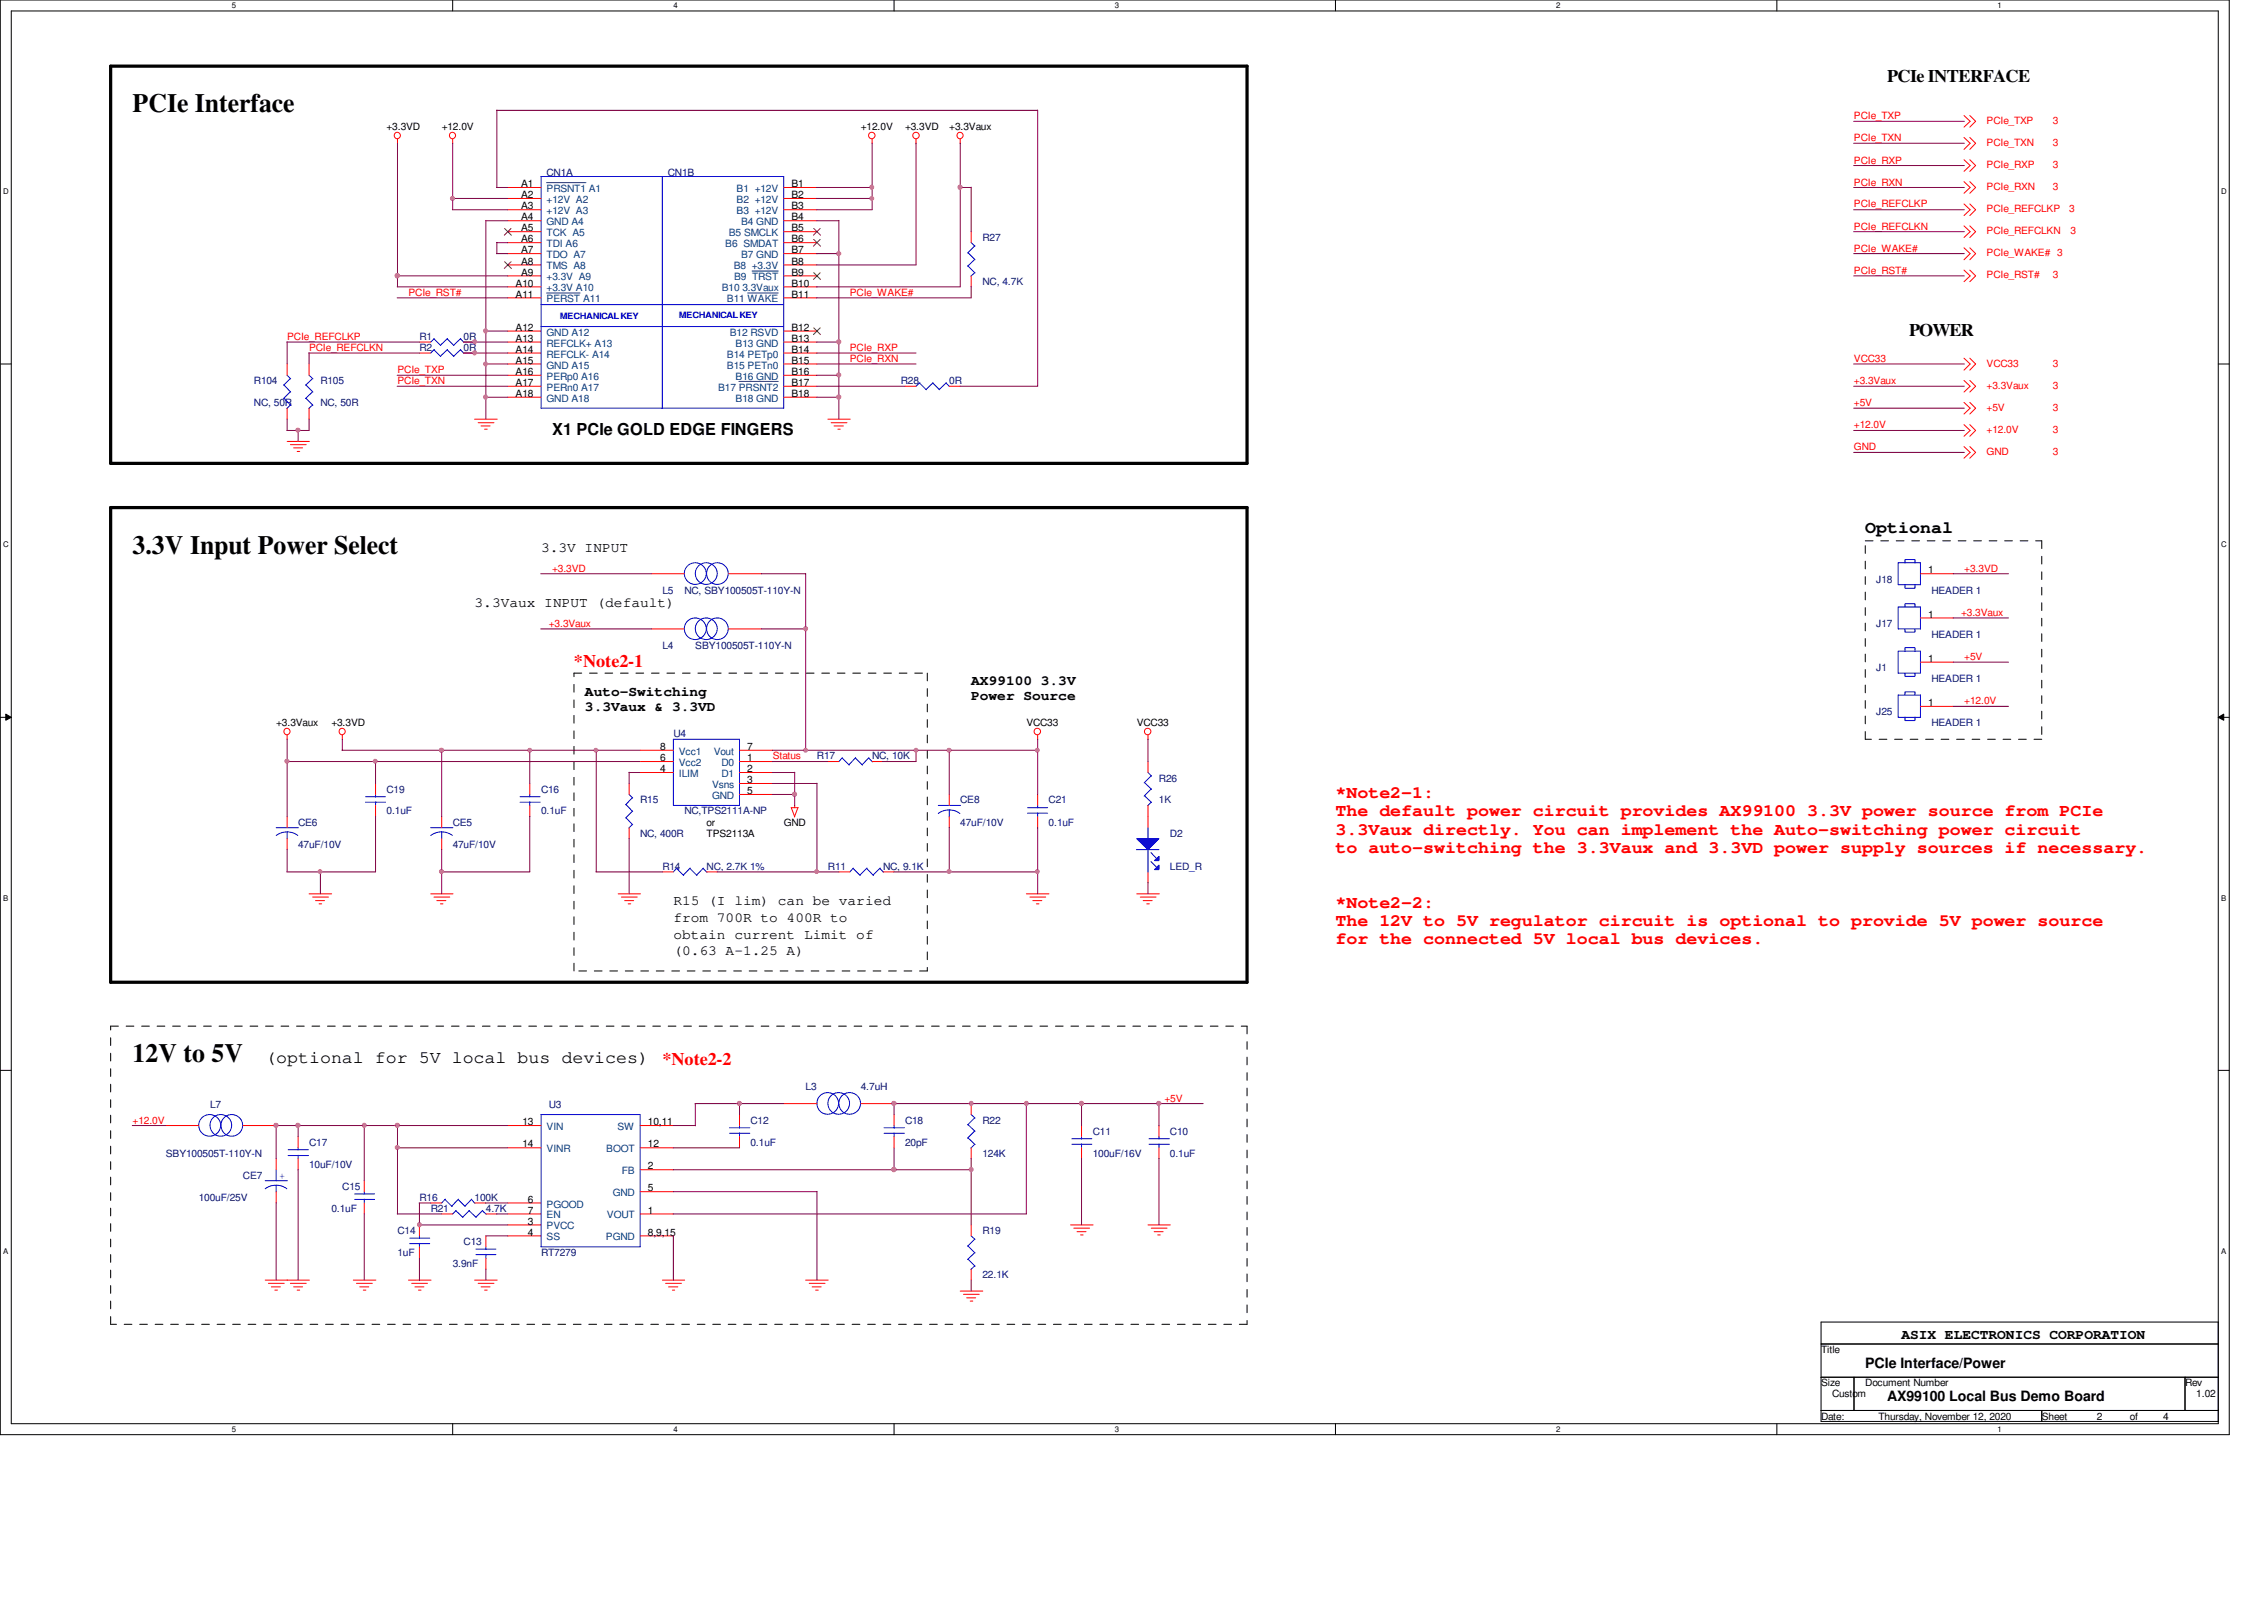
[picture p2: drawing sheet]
<svg xmlns="http://www.w3.org/2000/svg" width="297mm" height="210mm" viewBox="0 0 297 210" stroke-linecap="round" stroke-linejoin="round" font-family="sans-serif">
<defs><g id="words">
<g font-size="3.5">
<text x="17.4" y="14.7">PCIe Interface</text>
<text x="17.4" y="72.6">3.3V Input Power Select</text>
<text x="17.4" y="139.3">12V to 5V</text>
</g>
<g font-size="2.3">
<text x="247.6" y="10.8">PCIe INTERFACE</text>
<text x="250.5" y="44.1">POWER</text>
<text x="244.7" y="69.9">Optional</text>
<text x="34.8" y="139.4">(optional for 5V local bus devices)</text>
</g>
<g font-size="2.3" fill="#f00">
<text x="75.3" y="87.5">*Note2-1</text>
<text x="175.2" y="104.7">*Note2-1:</text>
<text x="175.2" y="107.1">The default power circuit provides AX99100 3.3V power source from PCIe</text>
<text x="175.2" y="109.5">3.3Vaux directly. You can implement the Auto-switching power circuit</text>
<text x="175.2" y="111.9">to auto-switching the 3.3Vaux and 3.3VD power supply sources if necessary.</text>
<text x="175.2" y="119.2">*Note2-2:</text>
<text x="175.2" y="121.5">The 12V to 5V regulator circuit is optional to provide 5V power source</text>
<text x="175.2" y="123.8">for the connected 5V local bus devices.</text>
<text x="86.9" y="139.7">*Note2-2</text>
</g>
<text font-size="2.2" x="72.4" y="57">X1 PCIe GOLD EDGE FINGERS</text>
<g font-size="1.9">
<text x="71" y="72.4">3.3V INPUT</text>
<text x="62.3" y="79.7">3.3Vaux INPUT (default)</text>
<text x="127.4" y="89.9">AX99100 3.3V</text>
<text x="76.7" y="91.3">Auto-Switching</text>
<text x="76.7" y="93.3">3.3Vaux &amp; 3.3VD</text>
<text x="127.4" y="91.8">Power Source</text>
<text x="88.3" y="118.7">R15 (I lim) can be varied</text>
<text x="88.3" y="120.9">from 700R to 400R to</text>
<text x="88.3" y="123.1">obtain current Limit of</text>
<text x="88.3" y="125.3">(0.63 A-1.25 A)</text>
<text x="244.7" y="179.5">PCIe Interface/Power</text>
<text x="249.5" y="175.7">ASIX ELECTRONICS CORPORATION</text>
<text x="247.6" y="183.8">AX99100 Local Bus Demo Board</text>
</g>
<g font-size="1.3">
<text x="50.7" y="17.1">+3.3VD</text>
<text x="58" y="17.1">+12.0V</text>
<text x="112.9" y="17.1">+12.0V</text>
<text x="118.7" y="17.1">+3.3VD</text>
<text x="124.5" y="17.1">+3.3Vaux</text>
<text x="68.4" y="24.6">A1</text>
<text x="68.4" y="26">A2</text>
<text x="68.4" y="27.5">A3</text>
<text x="68.4" y="28.9">A4</text>
<text x="103.8" y="24.6">B1</text>
<text x="103.8" y="26">B2</text>
<text x="103.8" y="27.5">B3</text>
<text x="103.8" y="28.9">B4</text>
<text x="68.4" y="30.4">A5</text>
<text x="68.4" y="31.8">A6</text>
<text x="68.4" y="33.2">A7</text>
<text x="68.4" y="34.7">A8</text>
<text x="103.8" y="30.4">B5</text>
<text x="103.8" y="31.8">B6</text>
<text x="103.8" y="33.2">B7</text>
<text x="103.8" y="34.7">B8</text>
<text x="67.6" y="37.6">A10</text>
<text x="67.6" y="39">A11</text>
<text x="68.4" y="36.2">A9</text>
<text x="103.8" y="36.2">B9</text>
<text x="103.8" y="37.6">B10</text>
<text x="103.8" y="39">B11</text>
<text x="67.6" y="43.4">A12</text>
<text x="67.6" y="44.8">A13</text>
<text x="67.6" y="46.3">A14</text>
<text x="67.6" y="47.7">A15</text>
<text x="103.8" y="43.4">B12</text>
<text x="103.8" y="44.8">B13</text>
<text x="103.8" y="46.3">B14</text>
<text x="103.8" y="47.7">B15</text>
<text x="67.6" y="49.2">A16</text>
<text x="67.6" y="50.6">A17</text>
<text x="67.6" y="52.1">A18</text>
<text x="103.8" y="49.2">B16</text>
<text x="103.8" y="50.6">B17</text>
<text x="103.8" y="52.1">B18</text>
<text x="253" y="75.2">1</text>
<text x="253" y="81">1</text>
<text x="253" y="86.8">1</text>
<text x="36.2" y="95.3">+3.3Vaux</text>
<text x="43.5" y="95.3">+3.3VD</text>
<text x="134.7" y="95.3">VCC33</text>
<text x="149.1" y="95.3">VCC33</text>
<text x="253" y="92.6">1</text>
<text x="86.6" y="98.4">8</text>
<text x="86.6" y="99.9">6</text>
<text x="86.6" y="101.3">4</text>
<text x="98" y="98.4">7</text>
<text x="98" y="99.9">1</text>
<text x="98" y="101.3">2</text>
<text x="98" y="102.7">3</text>
<text x="98" y="104.2">5</text>
<text x="92.7" y="109.8">TPS2113A</text>
<text x="92.7" y="108.3">or</text>
<text x="102.8" y="108.3">GND</text>
<text x="68.5" y="147.6">13</text>
<text x="85" y="147.6">10,11</text>
<text x="68.5" y="150.5">14</text>
<text x="85" y="150.5">12</text>
<text x="85" y="153.4">2</text>
<text x="69.3" y="157.8">6</text>
<text x="69.3" y="159.2">7</text>
<text x="69.3" y="160.7">3</text>
<text x="85" y="156.3">5</text>
<text x="85" y="159.2">1</text>
<text x="69.3" y="162.1">4</text>
<text x="85" y="162.1">8,9,15</text>
<text x="238.9" y="177.5">Title</text>
<text x="238.9" y="181.9">Size</text>
<text x="240.4" y="183.3">Custom</text>
<text x="244.7" y="181.9">Document Number</text>
<text x="286.7" y="181.9">Rev</text>
<text x="288.2" y="183.3">1.02</text>
<text x="238.9" y="186.2">Date:</text>
<text x="246.5" y="186.2">Thursday, November 12, 2020</text>
<text x="267.9" y="186.2">Sheet</text>
<text x="275.1" y="186.2">2</text>
<text x="279.4" y="186.2">of</text>
<text x="283.8" y="186.2">4</text>
</g>
<g font-size="1.3" fill="#f00">
<text x="243.2" y="15.7">PCIe_TXP</text>
<text x="260.6" y="16.2">PCIe_TXP</text>
<text x="269.3" y="16.2">3</text>
<text x="243.2" y="18.5">PCIe_TXN</text>
<text x="243.2" y="21.5">PCIe_RXP</text>
<text x="260.6" y="19.1">PCIe_TXN</text>
<text x="260.6" y="22">PCIe_RXP</text>
<text x="269.3" y="19.1">3</text>
<text x="269.3" y="22">3</text>
<text x="243.2" y="27.2">PCIe_REFCLKP</text>
<text x="243.2" y="24.3">PCIe_RXN</text>
<text x="260.6" y="24.9">PCIe_RXN</text>
<text x="260.6" y="27.8">PCIe_REFCLKP</text>
<text x="269.3" y="24.9">3</text>
<text x="271.5" y="27.8">3</text>
<text x="243.2" y="30.1">PCIe_REFCLKN</text>
<text x="243.2" y="35.9">PCIe_RST#</text>
<text x="243.2" y="33">PCIe_WAKE#</text>
<text x="260.6" y="30.7">PCIe_REFCLKN</text>
<text x="260.6" y="33.6">PCIe_WAKE# 3</text>
<text x="271.6" y="30.7">3</text>
<text x="53.6" y="38.8">PCIe_RST#</text>
<text x="111.5" y="38.8">PCIe_WAKE#</text>
<text x="260.6" y="36.5">PCIe_RST#</text>
<text x="269.3" y="36.5">3</text>
<text x="37.7" y="44.6">PCIe_REFCLKP</text>
<text x="40.6" y="46.1">PCIe_REFCLKN</text>
<text x="111.5" y="46.1">PCIe_RXP</text>
<text x="111.5" y="47.5">PCIe_RXN</text>
<text x="243.2" y="47.5">VCC33</text>
<text x="52.2" y="48.9">PCIe_TXP</text>
<text x="52.2" y="50.4">PCIe_TXN</text>
<text x="243.2" y="53.3">+5V</text>
<text x="243.2" y="50.4">+3.3Vaux</text>
<text x="260.6" y="48.1">VCC33</text>
<text x="260.6" y="51">+3.3Vaux</text>
<text x="260.6" y="53.9">+5V</text>
<text x="269.3" y="48.1">3</text>
<text x="269.3" y="53.9">3</text>
<text x="269.3" y="51">3</text>
<text x="243.2" y="56.2">+12.0V</text>
<text x="243.2" y="59.1">GND</text>
<text x="260.6" y="59.6">GND</text>
<text x="260.6" y="56.8">+12.0V</text>
<text x="269.3" y="59.6">3</text>
<text x="269.3" y="56.8">3</text>
<text x="72.4" y="75">+3.3VD</text>
<text x="257.7" y="75">+3.3VD</text>
<text x="72" y="82.3">+3.3Vaux</text>
<text x="257.3" y="80.8">+3.3Vaux</text>
<text x="257.7" y="86.6">+5V</text>
<text x="257.7" y="92.4">+12.0V</text>
<text x="101.4" y="99.6">Status</text>
<text x="17.4" y="147.4">+12.0V</text>
<text x="152.8" y="144.5">+5V</text>
</g>
<g font-size="1.3" fill="#00007f">
<text x="71.7" y="23">CN1A</text>
<text x="87.6" y="23">CN1B</text>
<text x="128.9" y="31.6">R27</text>
<text x="128.9" y="37.4">NC, 4.7K</text>
<text x="55" y="44.6">R1</text>
<text x="55" y="46.1">R2</text>
<text x="60.8" y="44.6">0R</text>
<text x="60.8" y="46.1">0R</text>
<text x="33.3" y="50.4">R104</text>
<text x="33.3" y="53.3">NC, 50R</text>
<text x="42" y="50.4">R105</text>
<text x="42" y="53.3">NC, 50R</text>
<text x="118.2" y="50.4">R28</text>
<text x="124.5" y="50.4">0R</text>
<text x="86.9" y="77.9">L5</text>
<text x="89.8" y="77.9">NC, SBY100505T-110Y-N</text>
<text x="246.2" y="76.5">J18</text>
<text x="253.4" y="77.9">HEADER 1</text>
<text x="246.2" y="82.3">J17</text>
<text x="253.4" y="83.7">HEADER 1</text>
<text x="86.9" y="85.1">L4</text>
<text x="91.2" y="85.1">SBY100505T-110Y-N</text>
<text x="246.2" y="88.1">J1</text>
<text x="253.4" y="89.5">HEADER 1</text>
<text x="246.2" y="93.9">J25</text>
<text x="253.4" y="95.3">HEADER 1</text>
<text x="88.3" y="96.7">U4</text>
<text x="107.2" y="99.6">R17</text>
<text x="114.4" y="99.6">NC, 10K</text>
<text x="50.7" y="104">C19</text>
<text x="50.7" y="106.8">0.1uF</text>
<text x="71" y="104">C16</text>
<text x="71" y="106.8">0.1uF</text>
<text x="84" y="105.4">R15</text>
<text x="89.8" y="106.8">NC,TPS2111A-NP</text>
<text x="126" y="105.4">CE8</text>
<text x="137.6" y="105.4">C21</text>
<text x="152.1" y="102.5">R26</text>
<text x="152.1" y="105.4">1K</text>
<text x="39.1" y="108.3">CE6</text>
<text x="39.1" y="111.2">47uF/10V</text>
<text x="59.4" y="108.3">CE5</text>
<text x="59.4" y="111.2">47uF/10V</text>
<text x="84" y="109.8">NC, 400R</text>
<text x="126" y="108.3">47uF/10V</text>
<text x="137.6" y="108.3">0.1uF</text>
<text x="153.5" y="109.8">D2</text>
<text x="86.9" y="114.1">R14</text>
<text x="92.7" y="114.1">NC, 2.7K 1%</text>
<text x="108.6" y="114.1">R11</text>
<text x="115.9" y="114.1">NC, 9.1K</text>
<text x="153.5" y="114.1">LED_R</text>
<text x="105.7" y="143">L3</text>
<text x="112.9" y="143">4.7uH</text>
<text x="27.6" y="145.4">L7</text>
<text x="72" y="145.4">U3</text>
<text x="98.5" y="147.4">C12</text>
<text x="118.7" y="147.4">C18</text>
<text x="128.9" y="147.4">R22</text>
<text x="143.4" y="148.8">C11</text>
<text x="153.5" y="148.8">C10</text>
<text x="21.8" y="151.8">SBY100505T-110Y-N</text>
<text x="31.9" y="154.6">CE7</text>
<text x="40.6" y="150.3">C17</text>
<text x="40.6" y="153.2">10uF/10V</text>
<text x="98.5" y="150.3">0.1uF</text>
<text x="118.7" y="150.3">20pF</text>
<text x="128.9" y="151.8">124K</text>
<text x="143.4" y="151.8">100uF/16V</text>
<text x="153.5" y="151.8">0.1uF</text>
<text x="26.1" y="157.5">100uF/25V</text>
<text x="43.5" y="159">0.1uF</text>
<text x="44.9" y="156.1">C15</text>
<text x="52.2" y="161.9">C14</text>
<text x="55" y="157.5">R16</text>
<text x="56.5" y="159">R21</text>
<text x="62.3" y="157.5">100K</text>
<text x="63.8" y="159">4.7K</text>
<text x="128.9" y="161.9">R19</text>
<text x="52.2" y="164.8">1uF</text>
<text x="59.4" y="166.2">3.9nF</text>
<text x="60.8" y="163.3">C13</text>
<text x="71" y="164.8">RT7279</text>
<text x="128.9" y="167.7">22.1K</text>
</g>
<g font-size="1.3" fill="#00407f">
<text x="71.7" y="25.2">PRSNT1 A1</text>
<text x="71.7" y="26.6">+12V A2</text>
<text x="71.7" y="28.1">+12V A3</text>
<text x="71.7" y="29.5">GND A4</text>
<text x="96.6" y="25.2">B1 +12V</text>
<text x="96.6" y="26.6">B2 +12V</text>
<text x="96.6" y="28.1">B3 +12V</text>
<text x="97.2" y="29.5">B4 GND</text>
<text x="71.7" y="31">TCK A5</text>
<text x="71.7" y="32.4">TDI A6</text>
<text x="71.7" y="33.9">TDO A7</text>
<text x="71.7" y="35.3">TMS A8</text>
<text x="95.2" y="32.4">B6 SMDAT</text>
<text x="95.6" y="31">B5 SMCLK</text>
<text x="96.3" y="35.3">B8 +3.3V</text>
<text x="97.2" y="33.9">B7 GND</text>
<text x="71.7" y="36.8">+3.3V A9</text>
<text x="71.7" y="38.2">+3.3V A10</text>
<text x="71.7" y="39.7">PERST A11</text>
<text x="94.7" y="38.2">B10 3.3Vaux</text>
<text x="95.4" y="39.7">B11 WAKE</text>
<text x="96.3" y="36.8">B9 TRST</text>
<text x="71.7" y="44">GND A12</text>
<text x="71.7" y="45.5">REFCLK+ A13</text>
<text x="71.7" y="46.9">REFCLK- A14</text>
<text x="95.4" y="46.9">B14 PETp0</text>
<text x="95.8" y="44">B12 RSVD</text>
<text x="96.5" y="45.5">B13 GND</text>
<text x="71.7" y="48.3">GND A15</text>
<text x="71.7" y="49.8">PERp0 A16</text>
<text x="71.7" y="51.3">PERn0 A17</text>
<text x="71.7" y="52.7">GND A18</text>
<text x="94.2" y="51.3">B17 PRSNT2</text>
<text x="95.4" y="48.3">B15 PETn0</text>
<text x="96.5" y="49.8">B16 GND</text>
<text x="96.5" y="52.7">B18 GND</text>
<text x="89.1" y="99">Vcc1</text>
<text x="89.1" y="100.5">Vcc2</text>
<text x="89.1" y="101.9">ILIM</text>
<text x="93.6" y="99">Vout</text>
<text x="94.7" y="100.5">D0</text>
<text x="94.7" y="101.9">D1</text>
<text x="93.4" y="103.4">Vsns</text>
<text x="93.4" y="104.8">GND</text>
<text x="71.7" y="148.3">VIN</text>
<text x="81" y="148.3">SW</text>
<text x="71.7" y="151.2">VINR</text>
<text x="79.5" y="151.2">BOOT</text>
<text x="81.6" y="154.1">FB</text>
<text x="71.7" y="158.4">PGOOD</text>
<text x="71.7" y="159.9">EN</text>
<text x="71.7" y="161.3">PVCC</text>
<text x="79.6" y="159.9">VOUT</text>
<text x="80.4" y="156.9">GND</text>
<text x="71.7" y="162.7">SS</text>
<text x="79.5" y="162.7">PGND</text>
</g>
<text font-size="1.3" fill="#00f" x="36.7" y="154.6">+</text>
<g font-size="1.1" fill="#00f">
<text x="73.4" y="41.9">MECHANICAL KEY</text>
<text x="89.1" y="41.7">MECHANICAL KEY</text>
</g>
<g font-size="1">
<text x="30.4" y="1.1">5</text>
<text x="88.3" y="1.1">4</text>
<text x="146.3" y="1.1">3</text>
<text x="204.2" y="1.1">2</text>
<text x="262.1" y="1.1">1</text>
<text x=".4" y="25.5">D</text>
<text x="291.4" y="25.5">D</text>
<text x=".4" y="71.8">C</text>
<text x="291.4" y="71.8">C</text>
<text x=".4" y="118.2">B</text>
<text x="291.4" y="118.2">B</text>
<text x=".4" y="164.5">A</text>
<text x="291.4" y="164.5">A</text>
<text x="30.4" y="187.8">5</text>
<text x="88.3" y="187.8">4</text>
<text x="146.3" y="187.8">3</text>
<text x="204.2" y="187.8">2</text>
<text x="262.1" y="187.8">1</text>
</g>
</g></defs>
<path d="M0 0h292.5v188.2h-292.5zM1.5 1.4h289.5v185.4h-289.5z" fill="none" stroke="#000" stroke-width=".13"/>
<g fill="#fff">
<path d="M30.4 .2h.6v1.1h-.6z"/>
<path d="M30.4 186.9h.6v1.2h-.6z"/>
</g>
<path d="M59.4 0v1.4M59.4 186.8v1.4" fill="none" stroke="#000" stroke-width=".13"/>
<g fill="#fff">
<path d="M88.3 .2h.6v1.1h-.6z"/>
<path d="M88.3 186.9h.6v1.2h-.6z"/>
</g>
<path d="M117.3 0v1.4M117.3 186.8v1.4" fill="none" stroke="#000" stroke-width=".13"/>
<g fill="#fff">
<path d="M146.3 .2h.5v1.1h-.5z"/>
<path d="M146.3 186.9h.5v1.2h-.5z"/>
</g>
<path d="M175.2 0v1.4M175.2 186.8v1.4" fill="none" stroke="#000" stroke-width=".13"/>
<g fill="#fff">
<path d="M204.2 .2h.5v1.1h-.5z"/>
<path d="M204.2 186.9h.5v1.2h-.5z"/>
</g>
<path d="M233.1 0v1.4M233.1 186.8v1.4" fill="none" stroke="#000" stroke-width=".13"/>
<g fill="#fff">
<path d="M262.1 .2h.5v1.1h-.5z"/>
<path d="M262.1 186.9h.5v1.2h-.5z"/>
<path d="M.4 24.6h.7v1.1h-.7z"/>
<path d="M291.4 24.6h.7v1.1h-.7z"/>
<path d="M.4 70.9h.7v1.2h-.7z"/>
<path d="M291.4 70.9h.7v1.2h-.7z"/>
</g>
<path d="M0 47.8h1.5M291 47.8h1.5" fill="none" stroke="#000" stroke-width=".13"/>
<g fill="#fff">
<path d="M.4 117.3h.7v1.1h-.7z"/>
<path d="M291.4 117.3h.7v1.1h-.7z"/>
</g>
<path d="M0 94.1h1.5M.8 93.7l.7 .4-.7 .4zM291 94.1l.8-.4v.8zM291 94.1h1.5" fill="none" stroke="#000" stroke-width=".13"/>
<path d="M.8 93.7l.7 .4-.7 .4zM291 94.1l.8-.4v.8z" fill="#000"/>
<g fill="#fff">
<path d="M.4 163.6h.7v1.1h-.7z"/>
<path d="M291.4 163.6h.7v1.1h-.7z"/>
</g>
<path d="M0 140.4h1.5M291 140.4h1.5M238.9 173.4h52.1v13.1h-52.1zM238.9 176.3h52.1M238.9 180.7h52.1M238.9 185h52.1M243.2 180.7v4.3M267.9 185v1.5M286.7 180.7v4.3" fill="none" stroke="#000" stroke-width=".13"/>
<path d="M14.5 8.7h149.1v52.1h-149.1zM14.5 66.6h149.1v62.3h-149.1z" fill="none" stroke="#000" stroke-width=".42"/>
<path d="M244.7 71h23.2M267.9 71v26M75.3 88.3h46.4M121.7 88.3v39.1M244.7 97v-26M267.9 97h-23.2M14.5 134.6h149.1M75.3 127.4v-39.1M121.7 127.4h-46.4M163.6 134.6v39.1M14.5 173.7v-39.1M163.6 173.7h-149.1" fill="none" stroke="#000" stroke-width=".13" stroke-dasharray="1 1 1 1 1 1 1 1"/>
<g fill="none" stroke="#f00" stroke-width=".13">
<path d="M52.2 18.2v.6M59.4 18.2v.6M114.4 18.2v.6M120.2 18.2v.6M126 18.2v.6M257.7 15.2l.8 .7-.8 .8M257.7 18l.8 .8-.8 .8M258.4 15.2l.8 .7-.8 .8M258.4 18l.8 .8-.8 .8M257.7 21l.8 .7-.8 .8M257.7 23.8l.8 .8-.8 .8M257.7 26.8l.8 .7-.8 .8"/>
<path d="M257.7 29.6l.8 .8-.8 .8M257.7 32.5l.8 .8-.8 .8M257.7 35.4l.8 .8-.8 .8M258.4 21l.8 .7-.8 .8M258.4 23.8l.8 .8-.8 .8M258.4 26.8l.8 .7-.8 .8M258.4 29.6l.8 .8-.8 .8M258.4 32.5l.8 .8-.8 .8M258.4 35.4l.8 .8-.8 .8M37.7 57.9h2.9M38.1 58.3h2.1M38.5 58.8h1.2"/>
<path d="M39 59.2h.3M62.3 55h2.9M62.7 55.5h2.1M63.1 55.9h1.2M63.6 56.3h.3M108.6 55h2.9M109 55.5h2.1M109.4 55.9h1.3M109.9 56.3h.3M257.7 47l.8 .8-.8 .8M257.7 58.6l.8 .8-.8 .7M257.7 49.9l.8 .8-.8 .7"/>
<path d="M257.7 52.8l.8 .8-.8 .7M257.7 55.7l.8 .8-.8 .7M258.4 47l.8 .8-.8 .8M258.4 58.6l.8 .8-.8 .7M258.4 49.9l.8 .8-.8 .7M258.4 52.8l.8 .8-.8 .7M258.4 55.7l.8 .8-.8 .7M37.7 96.4v.6M44.9 96.4v.6M136.1 96.4v.6M150.6 96.4v.6M40.6 117.3h2.9"/>
<path d="M41 117.7h2.1M41.4 118.2h1.2M41.9 118.6h.3M56.5 117.3h2.9M56.9 117.7h2.1M57.3 118.2h1.2M57.8 118.6h.3M81.1 117.3h2.9M81.5 117.7h2.1M82 118.2h1.1M82.4 118.6h.4M103.8 105.9l.5 1.2"/>
<path d="M103.8 106h.9M104.3 105.6v.4M104.7 106l-.5 1.2M134.7 117.3h2.9M135.1 117.7h2.1M135.5 118.2h1.2M136 118.6h.3M149.1 117.3h3M149.6 117.7h2.1M150 118.2h1.2M150.4 118.6h.4M34.8 167.9h5.8"/>
<path d="M35.2 168.4h2.1M35.6 168.8h1.2M36.1 169.2h.3M38.1 168.4h2.1M38.5 168.8h1.2M39 169.2h.3M46.4 167.9h2.9M46.8 168.4h2M47.2 168.8h1.2M47.7 169.2h.3M53.6 167.9h3M54 168.4h2.1"/>
<path d="M54.4 168.8h1.2M54.9 169.2h.3M62.3 167.9h2.9M62.7 168.4h2.1M63.1 168.8h1.2M63.6 169.2h.3M86.9 167.9h2.9M87.3 168.4h2.1M87.7 168.8h1.2M88.2 169.2h.3M105.7 167.9h3M106.2 168.4h2"/>
<path d="M106.5 168.8h1.2M107 169.2h.4M126 169.4h2.9M126.4 169.8h2.1M126.8 170.3h1.2M127.3 170.7h.3M140.5 160.7h2.9M140.9 161.1h2.1M141.3 161.6h1.2M141.8 162h.3M150.6 160.7h2.9M151 161.1h2.1"/>
<path d="M151.4 161.6h1.2M151.9 162h.3"/>
<circle cx="52.1" cy="17.8" r=".42"/>
<circle cx="59.4" cy="17.8" r=".42"/>
<circle cx="114.4" cy="17.8" r=".43"/>
<circle cx="120.2" cy="17.8" r=".43"/>
<circle cx="125.9" cy="17.8" r=".42"/>
<circle cx="37.6" cy="96" r=".42"/>
<circle cx="44.9" cy="96" r=".42"/>
<circle cx="136.1" cy="96" r=".43"/>
<circle cx="150.6" cy="96" r=".43"/>
</g>
<path d="M149.1 110h3l-1.5 1.5z" fill="#00f"/>
<path d="M149.1 110h3l-1.5 1.5z" fill="none" stroke="#00f" stroke-width=".13"/>
<path d="M151.5 112.9l.6-.5v.5z" fill="#00f"/>
<path d="M151.5 112.9l.6-.5v.5z" fill="none" stroke="#00f" stroke-width=".13"/>
<path d="M151.5 114.1l.6-.6v.6z" fill="#00f"/>
<g fill="none" stroke="#00f" stroke-width=".13">
<path d="M71 40h31.8M71 23.2h31.8v30.4h-31.8zM86.9 23.2v30.4M127 33.1l.9 1M127 34.9l.9 .9M127.4 31.8l.5 .5M127.9 32.3l-.9 .9M127.9 34l-.9 .9M127.9 35.8l-.5 .4M37.3 50.5l.8 .9M37.3 52.2l.8 1M37.7 49.2l.4 .5"/>
<path d="M38.1 49.7l-.9 .8M38.1 51.4l-.9 .9M38.1 53.1l-.5 .5M40.1 50.5l1 .9M40.1 52.2l1 1M40.6 49.2l.5 .5M41 49.7l-.9 .8M41 51.4l-.9 .9M41 53.1l-.5 .5M56.9 44.4l.9 .9M56.9 45.9l.9 .9M57 44.4l-.5 .5"/>
<path d="M57 45.8l-.5 .5M58.7 44.4l.9 .9M58.7 45.9l.9 .9M58.7 44.4l-.9 .9M58.7 45.8l-.9 .9M60.4 44.4l.5 .5M60.4 45.9l.5 .5M60.4 44.4l-.9 .9M60.4 45.8l-.9 .9M71 42.8h31.8M120.6 50.2l.9 .9M120.7 50.2l-.5 .5"/>
<path d="M122.4 50.2l.9 .9M122.4 50.2l-.9 .9M124.1 50.2l.5 .5M124.2 50.2l-1 .9M249 79.6h3v2.9h-3zM249 73.8h3v2.9h-3zM249.9 79.6v-.4h1.3v.4M249.9 73.8v-.4h1.3v.4M249.9 76.7v.5h1.3v-.5M88.3 97h8.7v8.7h-8.7zM110.5 99.4l.9 1M110.5 99.4l-.4 .5"/>
<path d="M112.2 99.4l1 1M112.3 99.4l-.9 .9M114 99.4l.5 .5M114 99.4l-.9 .9M249 85.4h3v2.9h-3zM249 91.2h3v2.9h-3zM249.9 82.5v.4h1.3v-.4M249.9 85.4v-.4h1.3v.4M249.9 88.3v.4h1.3v-.4M249.9 91.2v-.4h1.3v.4M249.9 94.1v.4h1.3v-.4M36.2 108.6h3"/>
<path d="M37.7 109.1a2.31 2.31 0 0 1 1.4 .5M37.7 109.1a2.44 2.44 0 0 0-1.5 .5M37.7 109.1v1M48 105.2h2.6M48 104.5h2.6M49.3 104.2v.4M49.3 105.2v.5M56.5 108.6h2.9M58 109.1a2.31 2.31 0 0 1 1.3 .5M58 109.1a2.44 2.44 0 0 0-1.5 .5M58 109.1v1M68.2 105.2h2.7"/>
<path d="M68.2 104.5h2.7M69.5 104.2v.4M69.5 105.2v.5M82.1 105.5l.9 1M82.1 107.3l.9 .9M82.5 104.2l.5 .5M83 104.6l-.9 1M83 106.4l-.9 .9M83 108.2l-.5 .4M88.8 113.9l.9 1M88.8 113.9l-.5 .5M90.5 113.9l.9 1"/>
<path d="M90.5 113.9l-.8 .9M92.2 113.9l.5 .5M92.3 113.9l-.9 .9M111.9 113.9l1 1M112 113.9l-.5 .5M113.7 113.9l.9 1M113.7 113.9l-.9 .9M115.4 113.9l.5 .5M115.5 113.9l-.9 .9M123.1 105.7h2.9M124.5 106.3a2.14 2.14 0 0 1 1.4 .4M124.5 106.3a2.26 2.26 0 0 0-1.4 .4"/>
<path d="M124.5 106.3v.9M134.8 106.7h2.7M134.8 106h2.7M136.1 105.7v.3M136.1 106.6v.5M149.1 111.5h3M150.2 102.7l.9 .8M150.2 104.4l.9 .9M150.6 108.6v1.5M150.6 111.5v2.9M150.6 101.3l.5 .5M151 111.8l.8 .8"/>
<path d="M151 113l.8 .8M151 101.8l-.9 .9M151 103.5l-.9 .9M151 105.2l-.4 .5M151.5 114.1l.6-.6v.6zM34.8 154.9h2.9M36.2 155.5a2.14 2.14 0 0 1 1.4 .5M36.2 155.5a2.26 2.26 0 0 0-1.4 .5M36.2 153.5v1.4M36.2 155.5v.9M37.8 151.6h2.7M37.8 150.8h2.7"/>
<path d="M39.1 150.6v.3M39.1 151.6v.4M46.5 157.4h2.6M46.5 156.6h2.6M47.8 156.3v.4M47.8 157.3v.5M58.4 157.4l.9 .9M58.4 157.3l-.4 .5M59.8 158.8l.9 .9M59.9 158.8l-.5 .5M60.1 157.4l.9 .9M60.2 157.3l-.9 .9"/>
<path d="M61.5 158.8l1 .9M61.6 158.8l-.9 .9M61.8 157.4l.5 .5M61.9 157.3l-.9 .9M63.3 158.8l.5 .5M63.3 158.8l-.9 .9M71 146.2h13v17.4h-13zM95.7 148.7h2.7M95.7 148h2.7M97 147.7v.3M97 148.6v.5M116 148.7h2.7"/>
<path d="M116 148h2.7M117.3 147.7v.3M117.3 148.6v.5M127 147.5l.9 .9M127 149.3l.9 .9M127.4 146.2l.5 .5M127.9 146.6l-.9 1M127.9 148.4l-.9 .9M127.9 150.1l-.5 .5M140.6 150.1h2.7M140.6 149.4h2.7M141.9 149.1v.3"/>
<path d="M141.9 150.1v.5M150.7 150.1h2.7M150.7 149.4h2.7M152.1 149.1v.3M152.1 150.1v.5M53.8 163.2h2.6M53.8 162.4h2.6M55 162.1v.4M55 163.1v.5M62.4 164.6h2.7M62.4 163.9h2.7M63.8 163.6v.3"/>
<path d="M63.8 164.5v.6M127 163.4l.9 1M127 165.2l.9 .9M127.4 162.1l.5 .5M127.9 162.6l-.9 .9M127.9 164.3l-.9 .9M127.9 166.1l-.5 .4"/>
<circle cx="91.2" cy="75.3" r="1.43"/>
<circle cx="92.7" cy="75.3" r="1.43"/>
<circle cx="94.1" cy="75.2" r="1.43"/>
<circle cx="91.2" cy="82.5" r="1.43"/>
<circle cx="92.7" cy="82.5" r="1.43"/>
<circle cx="94.1" cy="82.5" r="1.43"/>
<circle cx="27.5" cy="147.6" r="1.43"/>
<circle cx="29" cy="147.6" r="1.43"/>
<circle cx="30.4" cy="147.6" r="1.43"/>
<circle cx="108.6" cy="144.8" r="1.43"/>
<circle cx="110" cy="144.8" r="1.43"/>
<circle cx="111.5" cy="144.8" r="1.43"/>
</g>
<g fill="none" stroke="#f00" stroke-width=".13">
<path d="M66.6 24.6h4.4M66.6 26h4.4M66.6 27.5h4.4M66.6 29h4.4M66.6 30.4h4.4M66.6 31.8h4.4M66.6 33.3h4.4M66.6 34.8h4.4M66.6 36.2h4.4M66.6 37.6h4.4M66.6 39.1h4.4M102.8 24.6h4.4"/>
<path d="M102.8 26h4.4M102.8 27.5h4.4M102.8 29h4.4M102.8 30.4h4.4M102.8 31.8h4.4M102.8 33.3h4.4M102.8 34.8h4.4M102.8 36.2h4.4M102.8 37.6h4.4M102.8 39.1h4.4M127.4 30.4v1.4M127.4 36.2v1.4"/>
<path d="M37.7 47.8v1.4M37.7 53.6v1.4M40.6 47.8v1.4M40.6 53.6v1.4M55 44.9h1.5M55 46.3h1.5M60.8 44.9h1.5M60.8 46.3h1.5M66.6 43.4h4.4M66.6 44.9h4.4M66.6 46.3h4.4M66.6 47.8h4.4"/>
<path d="M66.6 49.2h4.4M66.6 50.7h4.4M66.6 52.1h4.4M102.8 43.4h4.4M102.8 44.9h4.4M102.8 46.3h4.4M102.8 47.8h4.4M102.8 49.2h4.4M102.8 50.7h4.4M102.8 52.1h4.4M118.7 50.7h1.5M124.5 50.7h1.5"/>
<path d="M85.5 75.3h4.3M95.6 75.3h4.3M252 75.3h4.3M84 98.4h4.3M84 99.9h4.3M85.5 82.5h4.3M95.6 82.5h4.3M97 98.4h4.4M97 99.9h4.4M108.6 99.9h1.5M114.4 99.9h1.5M150.6 99.9v1.4"/>
<path d="M252 81.1h4.3M252 86.9h4.3M252 92.7h4.3M37.7 107.1v1.5M37.7 110v1.5M49.3 102.8v1.4M49.3 105.7v1.4M58 107.1v1.5M58 110v1.5M69.5 102.8v1.4M69.5 105.7v1.4M82.5 102.8v1.4"/>
<path d="M82.5 108.6v1.4M84 101.3h4.3M86.9 114.4h1.4M92.7 114.4h1.4M97 101.3h4.4M97 102.8h4.4M97 104.2h4.4M110.1 114.4h1.4M115.9 114.4h1.4M124.5 104.2v1.5M124.5 107.1v1.5M136.1 104.2v1.5"/>
<path d="M136.1 107.1v1.5M150.6 105.7v2.9M150.6 114.4v1.4M21.8 147.7h4.3M31.9 147.7h4.3M36.2 152v1.5M36.2 156.3v1.5M39.1 149.1v1.5M39.1 152v1.5M47.8 154.9v1.4M47.8 157.8v1.5M56.5 157.8h1.5"/>
<path d="M58 159.3h1.4M62.3 157.8h1.5M63.8 159.3h1.4M66.6 159.3h4.4M66.6 157.8h4.4M66.6 147.7h4.4M66.6 150.6h4.4M84 159.3h4.3M84 147.7h4.3M84 150.6h4.3M84 153.5h4.3M84 156.3h4.3"/>
<path d="M97 146.2v1.5M97 149.1v1.5M102.8 144.8h4.4M112.9 144.8h4.4M117.3 146.2v1.5M117.3 149.1v1.5M127.4 144.8v1.4M127.4 150.6v1.4M141.9 147.7v1.4M141.9 150.6v1.4M152.1 147.7v1.4M152.1 150.6v1.4"/>
<path d="M55 160.7v1.4M55 163.6v1.5M63.8 162.1v1.5M63.8 165.1v1.4M66.6 160.7h4.4M66.6 162.1h4.4M84 162.1h4.3M127.4 160.7v1.4M127.4 166.5v1.4"/>
</g>
<path d="M71.7 38.4h4.4M71.7 24h5.2M98.1 38.4h4M98.7 35.6h3.4M96.9 50h5.2" fill="none" stroke="#00407f" stroke-width=".13"/>
<path d="M66.2 30l.9 .9M66.2 34.3l.9 .9M67.1 30l-.9 .9M67.1 34.3l-.9 .9M106.8 30l.9 .9M106.8 31.4l.9 .9M106.8 35.8l.9 .9M107.6 30l-.9 .9M107.6 31.4l-.9 .9M107.6 35.8l-.9 .9M106.8 43l.9 .9M107.6 43l-.9 .9" fill="none" stroke="#7f4000" stroke-width=".13"/>
<g fill="none" stroke="#7f0040" stroke-width=".13">
<path d="M52.2 18.8v18.8M59.4 18.8v8.7M65.1 14.5h71M65.2 14.4v10.2M114.4 18.8v8.7h-7.3M120.2 18.8v16h-13.1M126 18.8v18.8h-18.9M136.1 14.4v36.3h-10.2M243.2 15.9h14.5M243.2 18.8h14.5M52.1 36.2h14.5M52.1 37.6h14.5"/>
<path d="M52.1 39.1h14.5M59.3 27.5h7.3M59.3 26h7.3M63.7 29h2.9M63.8 28.9v26.1M65.1 33.3h1.5M65.1 24.6h1.5M65.1 31.8h1.5M65.2 31.8v1.5M107.1 33.3h3M107.1 24.6h7.3M107.1 29h3"/>
<path d="M107.1 26h7.3M110.1 28.9v26.1M125.9 24.6h1.5M127.4 24.6v5.8M127.4 37.6v1.5h-20.3M243.2 27.5h14.5M243.2 30.4h14.5M243.2 36.2h14.5M243.2 33.3h14.5M243.2 21.7h14.5M243.2 24.6h14.5M37.6 44.9h17.4"/>
<path d="M37.7 44.8v3M37.7 54.9v1.6M39.1 56.4v1.5M40.5 46.3h14.5M40.6 54.9v1.6h-3M40.6 46.3v1.5M52.1 50.7h14.5M52.1 49.2h14.5M60.8 44.9h5.8M60.8 46.3h5.8M63.7 47.8h2.9M63.7 52.1h2.9"/>
<path d="M63.7 43.4h2.9M107.1 47.8h13.1M107.1 50.7h11.6M107.1 49.2h3M107.1 52.1h3M107.1 44.9h3M107.1 46.3h13.1M243.2 47.8h14.5M243.2 59.4h14.5M243.2 50.7h14.5M243.2 53.6h14.5M243.2 56.5h14.5"/>
<path d="M70.9 75.3h14.6M99.9 75.3h5.8M105.7 75.2v23.2M256.2 75.3h7.3M37.6 99.9h46.4M37.7 96.9v10.2M44.9 98.4h39.1M44.9 96.9v1.5M49.3 99.9v2.9M58 98.4v8.7M69.5 98.4v4.4M70.9 82.5h14.6"/>
<path d="M78.2 98.4v16M99.9 82.5h5.8M101.3 98.4h34.8M101.3 99.9h7.3M120.2 98.4v1.5h-4.4M124.5 98.4v5.8M136.1 96.9v7.3M150.6 96.9v3M256.2 81.1h7.3M256.2 86.9h7.3M256.2 92.7h7.3M37.7 111.4v3"/>
<path d="M42 114.3v3M49.3 107.1v7.3h-11.7M58 111.4v5.9M69.5 107.1v7.3h-11.6M78.2 114.4h8.7M82.5 101.3h1.5M82.5 101.3v1.5M82.5 110v7.3M94.1 114.4h16M101.3 101.3h3M101.3 104.2h3M101.3 102.8h5.9"/>
<path d="M104.3 101.3v4.4M107.2 102.7v11.7M117.3 114.4h18.8M124.5 108.5v5.9M136.1 108.5v8.8M150.6 115.8v1.5M17.4 147.7h4.4M36.2 147.7h30.4M36.2 147.6v4.4M36.2 157.8v10.1M39.1 147.6v1.5M39.1 153.4v14.5"/>
<path d="M47.8 147.6v7.3M47.8 159.2v8.7M52.1 150.6h14.5M52.1 159.3h5.9M52.2 147.7v11.6M55 157.8h1.5M55 157.8v2.9M63.7 157.8h2.9M65.1 159.3h1.5M88.3 147.7h2.9M88.3 150.6h8.7M88.3 153.5h39.1"/>
<path d="M88.3 156.3h18.9M91.2 144.8h11.6M91.2 144.8v2.9M97 144.7v1.5M107.2 156.3v11.6M117.3 144.8h40.6M117.3 144.7v1.5M117.3 150.6v2.9M127.4 152v8.7M134.7 144.7v14.6h-46.4M141.9 144.8v2.9M141.9 152v8.7"/>
<path d="M152.1 144.8v2.9M152.1 152v8.7M55 160.7h11.6M55 165.1v2.9M63.7 162.1h2.9M63.8 166.5v1.4M88.3 162.1v5.8M127.4 167.9v1.5"/>
</g>
<circle cx="39.1" cy="147.6" r=".29" fill="#f0f"/>
<circle cx="39.1" cy="147.6" r=".29" fill="none" stroke="#f0f" stroke-width=".13"/>
<circle cx="36.2" cy="147.6" r=".29" fill="#f0f"/>
<circle cx="36.2" cy="147.6" r=".29" fill="none" stroke="#f0f" stroke-width=".13"/>
<circle cx="52.1" cy="147.6" r=".29" fill="#f0f"/>
<circle cx="52.1" cy="147.6" r=".29" fill="none" stroke="#f0f" stroke-width=".13"/>
<circle cx="52.1" cy="150.5" r=".27" fill="#f0f"/>
<circle cx="52.1" cy="150.5" r=".27" fill="none" stroke="#f0f" stroke-width=".13"/>
<circle cx="47.8" cy="147.6" r=".27" fill="#f0f"/>
<circle cx="47.8" cy="147.6" r=".27" fill="none" stroke="#f0f" stroke-width=".13"/>
<circle cx="55" cy="160.7" r=".27" fill="#f0f"/>
<circle cx="55" cy="160.7" r=".27" fill="none" stroke="#f0f" stroke-width=".13"/>
<circle cx="97" cy="144.8" r=".29" fill="#f0f"/>
<circle cx="97" cy="144.8" r=".29" fill="none" stroke="#f0f" stroke-width=".13"/>
<circle cx="117.3" cy="153.4" r=".29" fill="#f0f"/>
<circle cx="117.3" cy="153.4" r=".29" fill="none" stroke="#f0f" stroke-width=".13"/>
<circle cx="141.9" cy="144.8" r=".27" fill="#f0f"/>
<circle cx="141.9" cy="144.8" r=".27" fill="none" stroke="#f0f" stroke-width=".13"/>
<circle cx="152" cy="144.8" r=".29" fill="#f0f"/>
<circle cx="152" cy="144.8" r=".29" fill="none" stroke="#f0f" stroke-width=".13"/>
<circle cx="141.9" cy="144.8" r=".27" fill="#f0f"/>
<circle cx="141.9" cy="144.8" r=".27" fill="none" stroke="#f0f" stroke-width=".13"/>
<circle cx="134.6" cy="144.8" r=".27" fill="#f0f"/>
<circle cx="134.6" cy="144.8" r=".27" fill="none" stroke="#f0f" stroke-width=".13"/>
<circle cx="117.3" cy="144.8" r=".29" fill="#f0f"/>
<circle cx="117.3" cy="144.8" r=".29" fill="none" stroke="#f0f" stroke-width=".13"/>
<circle cx="127.4" cy="153.4" r=".27" fill="#f0f"/>
<circle cx="127.4" cy="153.4" r=".27" fill="none" stroke="#f0f" stroke-width=".13"/>
<circle cx="117.3" cy="153.4" r=".29" fill="#f0f"/>
<circle cx="117.3" cy="153.4" r=".29" fill="none" stroke="#f0f" stroke-width=".13"/>
<circle cx="127.4" cy="144.8" r=".27" fill="#f0f"/>
<circle cx="127.4" cy="144.8" r=".27" fill="none" stroke="#f0f" stroke-width=".13"/>
<circle cx="110" cy="52.1" r=".29" fill="#f0f"/>
<circle cx="110" cy="52.1" r=".29" fill="none" stroke="#f0f" stroke-width=".13"/>
<circle cx="110" cy="33.3" r=".27" fill="#f0f"/>
<circle cx="110" cy="33.3" r=".27" fill="none" stroke="#f0f" stroke-width=".13"/>
<circle cx="63.7" cy="52.1" r=".27" fill="#f0f"/>
<circle cx="63.7" cy="52.1" r=".27" fill="none" stroke="#f0f" stroke-width=".13"/>
<circle cx="63.7" cy="47.8" r=".26" fill="#f0f"/>
<circle cx="63.7" cy="47.8" r=".26" fill="none" stroke="#f0f" stroke-width=".13"/>
<circle cx="63.7" cy="43.4" r=".27" fill="#f0f"/>
<circle cx="63.7" cy="43.4" r=".27" fill="none" stroke="#f0f" stroke-width=".13"/>
<circle cx="110" cy="49.2" r=".27" fill="#f0f"/>
<circle cx="110" cy="49.2" r=".27" fill="none" stroke="#f0f" stroke-width=".13"/>
<circle cx="110" cy="44.8" r=".29" fill="#f0f"/>
<circle cx="110" cy="44.8" r=".29" fill="none" stroke="#f0f" stroke-width=".13"/>
<circle cx="114.4" cy="24.6" r=".27" fill="#f0f"/>
<circle cx="114.4" cy="24.6" r=".27" fill="none" stroke="#f0f" stroke-width=".13"/>
<circle cx="62.3" cy="46.3" r=".27" fill="#f0f"/>
<circle cx="62.3" cy="46.3" r=".27" fill="none" stroke="#f0f" stroke-width=".13"/>
<circle cx="62.3" cy="44.8" r=".27" fill="#f0f"/>
<circle cx="62.3" cy="44.8" r=".27" fill="none" stroke="#f0f" stroke-width=".13"/>
<circle cx="39.1" cy="56.4" r=".27" fill="#f0f"/>
<circle cx="39.1" cy="56.4" r=".27" fill="none" stroke="#f0f" stroke-width=".13"/>
<circle cx="57.9" cy="114.3" r=".27" fill="#f0f"/>
<circle cx="57.9" cy="114.3" r=".27" fill="none" stroke="#f0f" stroke-width=".13"/>
<circle cx="124.5" cy="114.3" r=".27" fill="#f0f"/>
<circle cx="124.5" cy="114.3" r=".27" fill="none" stroke="#f0f" stroke-width=".13"/>
<circle cx="136.1" cy="98.4" r=".26" fill="#f0f"/>
<circle cx="136.1" cy="98.4" r=".26" fill="none" stroke="#f0f" stroke-width=".13"/>
<circle cx="105.7" cy="82.5" r=".27" fill="#f0f"/>
<circle cx="105.7" cy="82.5" r=".27" fill="none" stroke="#f0f" stroke-width=".13"/>
<circle cx="104.2" cy="104.2" r=".29" fill="#f0f"/>
<circle cx="104.2" cy="104.2" r=".29" fill="none" stroke="#f0f" stroke-width=".13"/>
<circle cx="69.5" cy="98.4" r=".26" fill="#f0f"/>
<circle cx="69.5" cy="98.4" r=".26" fill="none" stroke="#f0f" stroke-width=".13"/>
<circle cx="57.9" cy="98.4" r=".27" fill="#f0f"/>
<circle cx="57.9" cy="98.4" r=".27" fill="none" stroke="#f0f" stroke-width=".13"/>
<circle cx="107.1" cy="114.3" r=".26" fill="#f0f"/>
<circle cx="107.1" cy="114.3" r=".26" fill="none" stroke="#f0f" stroke-width=".13"/>
<circle cx="136.1" cy="114.3" r=".26" fill="#f0f"/>
<circle cx="136.1" cy="114.3" r=".26" fill="none" stroke="#f0f" stroke-width=".13"/>
<circle cx="124.5" cy="98.4" r=".27" fill="#f0f"/>
<circle cx="124.5" cy="98.4" r=".27" fill="none" stroke="#f0f" stroke-width=".13"/>
<circle cx="42" cy="114.3" r=".26" fill="#f0f"/>
<circle cx="42" cy="114.3" r=".26" fill="none" stroke="#f0f" stroke-width=".13"/>
<circle cx="105.7" cy="98.4" r=".26" fill="#f0f"/>
<circle cx="105.7" cy="98.4" r=".26" fill="none" stroke="#f0f" stroke-width=".13"/>
<circle cx="120.2" cy="98.4" r=".26" fill="#f0f"/>
<circle cx="120.2" cy="98.4" r=".26" fill="none" stroke="#f0f" stroke-width=".13"/>
<circle cx="52.1" cy="36.2" r=".29" fill="#f0f"/>
<circle cx="52.1" cy="36.2" r=".29" fill="none" stroke="#f0f" stroke-width=".13"/>
<circle cx="114.4" cy="26" r=".26" fill="#f0f"/>
<circle cx="114.4" cy="26" r=".26" fill="none" stroke="#f0f" stroke-width=".13"/>
<circle cx="49.2" cy="99.9" r=".26" fill="#f0f"/>
<circle cx="49.2" cy="99.9" r=".26" fill="none" stroke="#f0f" stroke-width=".13"/>
<circle cx="37.7" cy="99.9" r=".27" fill="#f0f"/>
<circle cx="37.7" cy="99.9" r=".27" fill="none" stroke="#f0f" stroke-width=".13"/>
<circle cx="57.9" cy="98.4" r=".27" fill="#f0f"/>
<circle cx="57.9" cy="98.4" r=".27" fill="none" stroke="#f0f" stroke-width=".13"/>
<circle cx="125.9" cy="24.6" r=".29" fill="#f0f"/>
<circle cx="125.9" cy="24.6" r=".29" fill="none" stroke="#f0f" stroke-width=".13"/>
<circle cx="59.4" cy="26" r=".27" fill="#f0f"/>
<circle cx="59.4" cy="26" r=".27" fill="none" stroke="#f0f" stroke-width=".13"/>
<circle cx="78.2" cy="98.4" r=".26" fill="#f0f"/>
<circle cx="78.2" cy="98.4" r=".26" fill="none" stroke="#f0f" stroke-width=".13"/>
<circle cx="52.1" cy="36.2" r=".29" fill="#f0f"/>
<circle cx="52.1" cy="36.2" r=".29" fill="none" stroke="#f0f" stroke-width=".13"/>
<use href="#words"/>
</svg>
